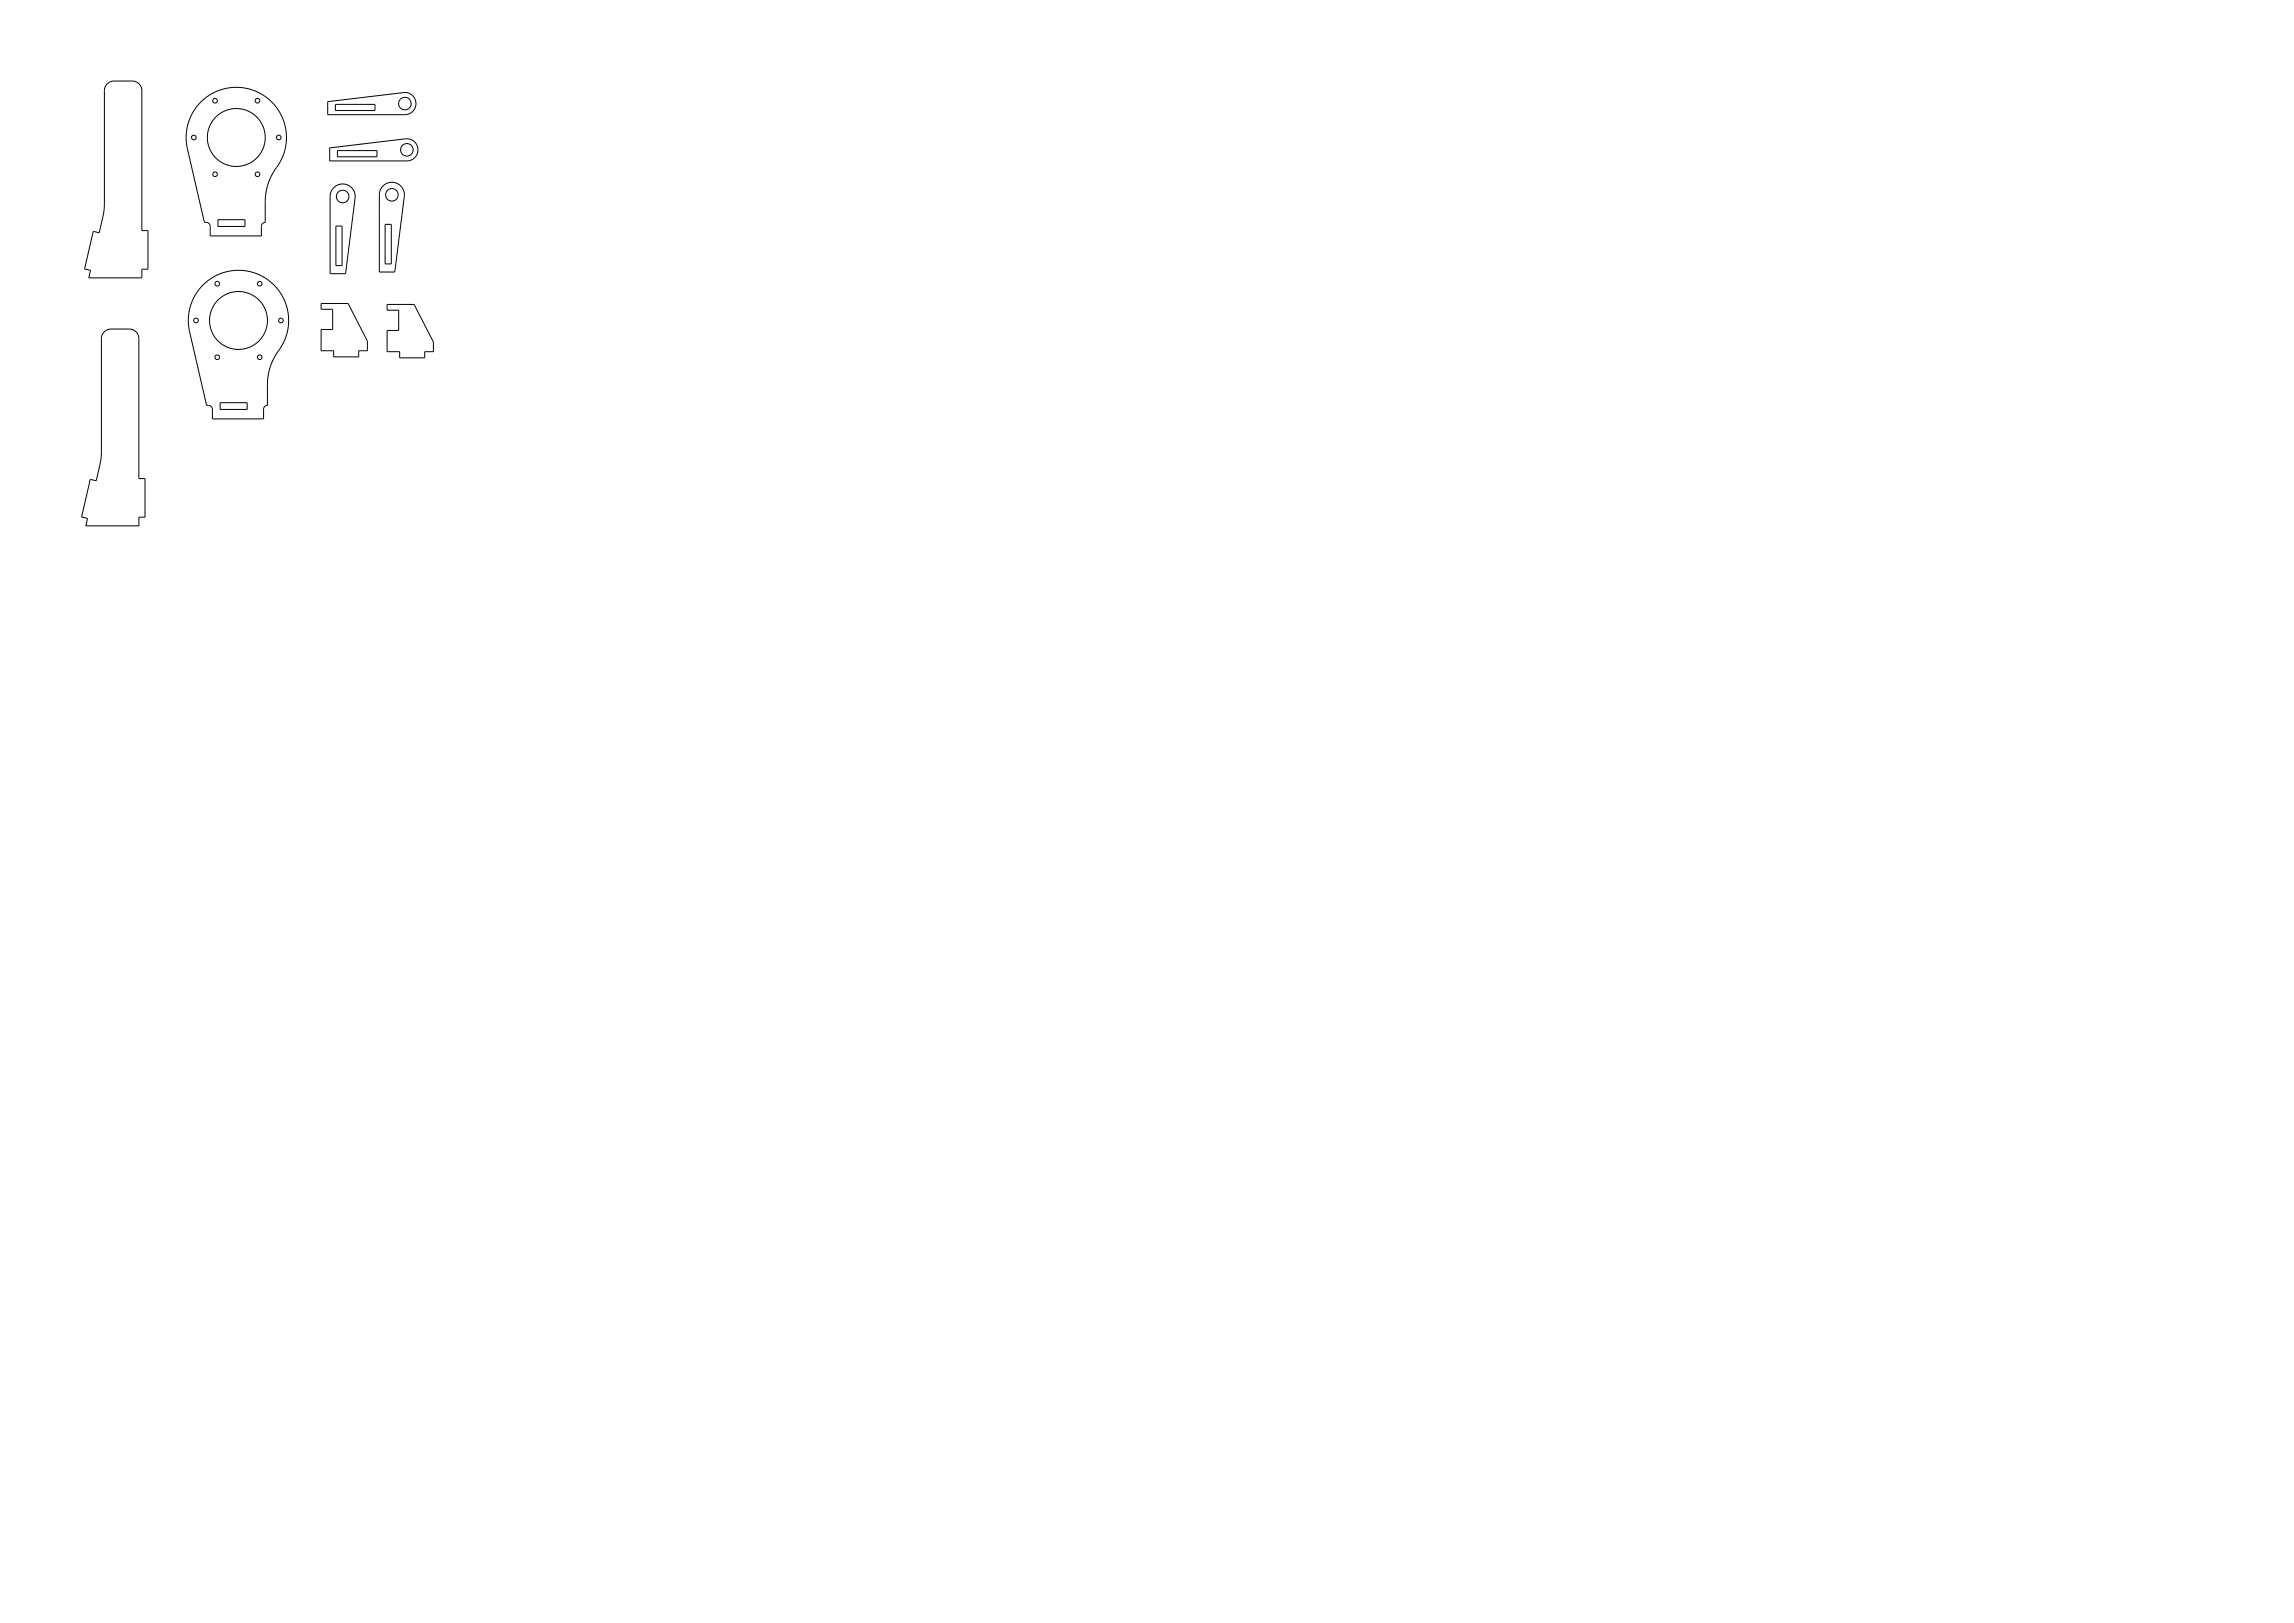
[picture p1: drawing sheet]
<svg xmlns="http://www.w3.org/2000/svg" width="1189mm" height="841mm" viewBox="0 0 1189 841" stroke-linecap="round" stroke-linejoin="round" font-family="sans-serif">
<g fill="none" stroke="#000" stroke-width=".52">
<path d="M56 44l3-2h10l3 1 1 3 1 73h3v20h-3v5h-28l1-4-3-1 4-19 3 1 3-12v-62zM104 53l5-4 6-3 6-1 6 1 6 2 6 3 4 4 3 6 2 7v8l-2 6-5 9-2 6-1 6-1 12-1 2-1 5h-26v-5l-1-2h-2l-9-42v-5l1-6 3-5zM170 53l40-5h2l2 2 1 2 1 2-2 3-3 2h-41zM174 54h20v3h-20zM171 77l40-5h2l2 2 1 1 1 3-2 3-3 2h-41zM175 78h20v3h-20zM173 97l3-1h4l3 2 1 3-5 41h-8v-40l1-3zM198 96l3-1h4l3 2 2 3-5 41h-8v-40v-2zM113 114h14v3h-14zM174 117h3v21h-3zM200 116h3v21h-3zM105 148l5-4 6-3 6-1h6l6 2 6 4 4 4 3 5 2 8v8l-2 6-5 9-2 6-1 6v12l-2 1v6h-27v-5l-1-2h-2l-9-42v-6l1-5 3-5z"/>
<path d="M166 157h14l10 20v5h-4v3h-13v-3h-7v-11h6v-11h-6zM201 158h14l10 19v5h-5v3h-13v-3h-6v-11h6v-10h-6zM54 172l3-1h11l2 1 2 3v73h3v20h-3v4h-28l1-3-3-1 5-20 3 1 2-11 1-63zM114 209h14v3h-14z"/>
<circle cx="111" cy="52" r="1.2"/>
<circle cx="133" cy="52" r="1.2"/>
<circle cx="210" cy="54" r="3"/>
<circle cx="100" cy="71" r="1.2"/>
<circle cx="122" cy="71" r="15"/>
<circle cx="144" cy="71" r="1.2"/>
<circle cx="211" cy="78" r="3"/>
<circle cx="111" cy="90" r="1.2"/>
<circle cx="133" cy="90" r="1.2"/>
<circle cx="178" cy="102" r="3"/>
<circle cx="203" cy="101" r="3"/>
<circle cx="113" cy="147" r="1.2"/>
<circle cx="135" cy="147" r="1.2"/>
<circle cx="102" cy="166" r="1.2"/>
<circle cx="124" cy="166" r="15"/>
<circle cx="146" cy="166" r="1.2"/>
<circle cx="113" cy="185" r="1.2"/>
<circle cx="135" cy="185" r="1.2"/>
</g>
</svg>
